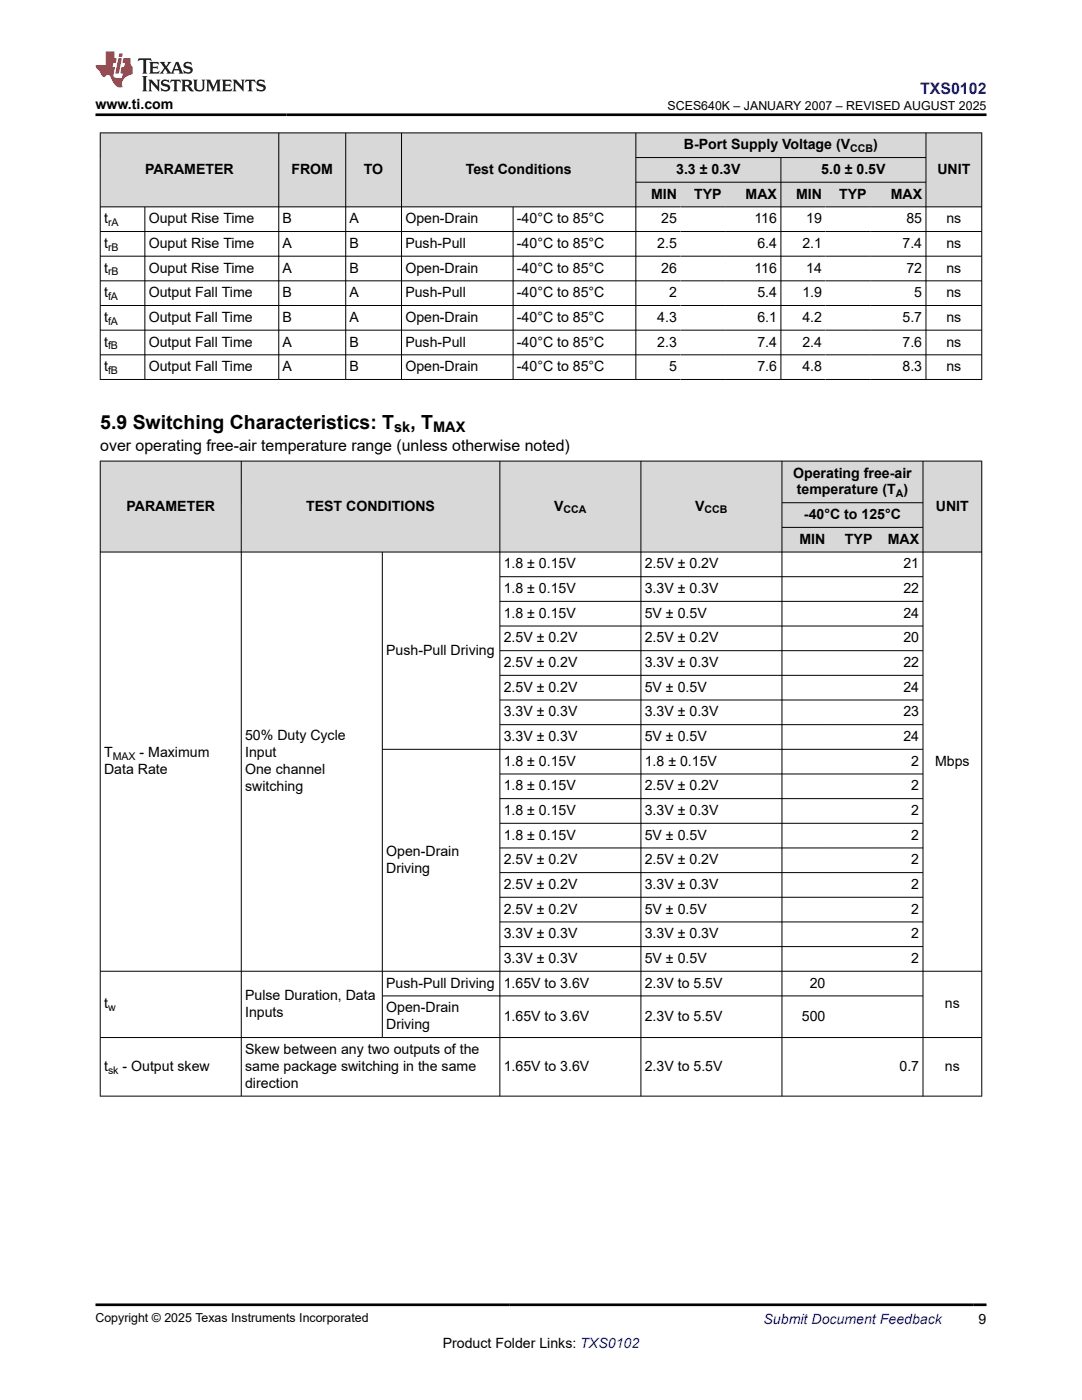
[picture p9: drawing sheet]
<svg xmlns="http://www.w3.org/2000/svg" width="216mm" height="279mm" viewBox="0 0 216 279" stroke-linecap="round" stroke-linejoin="round" font-family="sans-serif">
<defs><g id="words">
<g font-size="3.9">
<text x="20" y="85.5">5.9 Switching Characteristics: T</text>
<text x="81.9" y="85.5">, T</text>
</g>
<text font-size="3.2" fill="#00f" x="183.6" y="18.7">TXS0102</text>
<text font-size="3.2" x="20" y="89.9">over operating free-air temperature range (unless otherwise noted)</text>
<g font-size="2.9">
<text x="78.7" y="86.3">sk</text>
<text x="86.4" y="86.3">MAX</text>
</g>
<g font-size="2.8">
<text x="19" y="21.8">www.ti.com</text>
<text x="136.5" y="29.8">B-Port Supply Voltage (V</text>
<text x="174.2" y="29.8">)</text>
<text x="29" y="34.7">PARAMETER</text>
<text x="58.2" y="34.7">FROM</text>
<text x="72.6" y="34.7">TO</text>
<text x="92.9" y="34.7">Test Conditions</text>
<text x="134.9" y="34.7">3.3 ± 0.3V</text>
<text x="163.9" y="34.7">5.0 ± 0.5V</text>
<text x="187" y="34.7">UNIT</text>
<text x="129.9" y="39.6">MIN</text>
<text x="138.5" y="39.6">TYP</text>
<text x="148.8" y="39.6">MAX</text>
<text x="158.8" y="39.6">MIN</text>
<text x="167.4" y="39.6">TYP</text>
<text x="177.7" y="39.6">MAX</text>
<text x="20.8" y="44.6">t</text>
<text x="29.7" y="44.6">Ouput Rise Time</text>
<text x="56.4" y="44.6">B</text>
<text x="69.8" y="44.6">A</text>
<text x="80.9" y="44.6">Open-Drain</text>
<text x="103.2" y="44.6">-40°C to 85°C</text>
<text x="131.9" y="44.6">25</text>
<text x="150.6" y="44.6">116</text>
<text x="160.9" y="44.6">19</text>
<text x="180.9" y="44.6">85</text>
<text x="188.8" y="44.6">ns</text>
<text x="20.8" y="49.5">t</text>
<text x="29.7" y="49.5">Ouput Rise Time</text>
<text x="56.4" y="49.5">A</text>
<text x="69.8" y="49.5">B</text>
<text x="80.9" y="49.5">Push-Pull</text>
<text x="103.2" y="49.5">-40°C to 85°C</text>
<text x="131.2" y="49.5">2.5</text>
<text x="151.1" y="49.5">6.4</text>
<text x="160.1" y="49.5">2.1</text>
<text x="180.1" y="49.5">7.4</text>
<text x="188.8" y="49.5">ns</text>
<text x="20.8" y="54.4">t</text>
<text x="20.8" y="59.3">t</text>
<text x="29.7" y="54.4">Ouput Rise Time</text>
<text x="29.7" y="59.3">Output Fall Time</text>
<text x="56.4" y="54.4">A</text>
<text x="56.4" y="59.3">B</text>
<text x="69.8" y="54.4">B</text>
<text x="69.8" y="59.3">A</text>
<text x="80.9" y="54.4">Open-Drain</text>
<text x="80.9" y="59.3">Push-Pull</text>
<text x="103.2" y="54.4">-40°C to 85°C</text>
<text x="103.2" y="59.3">-40°C to 85°C</text>
<text x="131.9" y="54.4">26</text>
<text x="133.5" y="59.3">2</text>
<text x="150.6" y="54.4">116</text>
<text x="151.1" y="59.3">5.4</text>
<text x="160.1" y="59.3">1.9</text>
<text x="160.9" y="54.4">14</text>
<text x="180.9" y="54.4">72</text>
<text x="182.4" y="59.3">5</text>
<text x="188.8" y="54.4">ns</text>
<text x="188.8" y="59.3">ns</text>
<text x="20.8" y="64.2">t</text>
<text x="29.7" y="64.2">Output Fall Time</text>
<text x="56.4" y="64.2">B</text>
<text x="69.8" y="64.2">A</text>
<text x="80.9" y="64.2">Open-Drain</text>
<text x="103.2" y="64.2">-40°C to 85°C</text>
<text x="131.2" y="64.2">4.3</text>
<text x="151.1" y="64.2">6.1</text>
<text x="160.1" y="64.2">4.2</text>
<text x="180.1" y="64.2">5.7</text>
<text x="188.8" y="64.2">ns</text>
<text x="20.8" y="69.2">t</text>
<text x="29.7" y="69.2">Output Fall Time</text>
<text x="56.4" y="69.2">A</text>
<text x="69.8" y="69.2">B</text>
<text x="80.9" y="69.2">Push-Pull</text>
<text x="103.2" y="69.2">-40°C to 85°C</text>
<text x="131.2" y="69.2">2.3</text>
<text x="151.1" y="69.2">7.4</text>
<text x="160.1" y="69.2">2.4</text>
<text x="180.1" y="69.2">7.6</text>
<text x="188.8" y="69.2">ns</text>
<text x="20.8" y="74.1">t</text>
<text x="29.7" y="74.1">Output Fall Time</text>
<text x="56.4" y="74.1">A</text>
<text x="69.8" y="74.1">B</text>
<text x="80.9" y="74.1">Open-Drain</text>
<text x="103.2" y="74.1">-40°C to 85°C</text>
<text x="133.5" y="74.1">5</text>
<text x="151.1" y="74.1">7.6</text>
<text x="160.1" y="74.1">4.8</text>
<text x="180.1" y="74.1">8.3</text>
<text x="188.8" y="74.1">ns</text>
<text x="158.3" y="95.3">Operating free-air</text>
<text x="25.2" y="101.9">PARAMETER</text>
<text x="61.1" y="101.9">TEST CONDITIONS</text>
<text x="110.6" y="101.9">V</text>
<text x="138.7" y="101.9">V</text>
<text x="159" y="98.7">temperature (T )</text>
<text x="186.7" y="101.9">UNIT</text>
<text x="160.4" y="103.6">-40°C to 125°C</text>
<text x="100.5" y="113.4">1.8 ± 0.15V</text>
<text x="128.7" y="113.4">2.5V ± 0.2V</text>
<text x="159.5" y="108.5">MIN</text>
<text x="168.6" y="108.5">TYP</text>
<text x="177.1" y="108.5">MAX</text>
<text x="180.3" y="113.4">21</text>
<text x="100.5" y="118.4">1.8 ± 0.15V</text>
<text x="128.7" y="118.4">3.3V ± 0.3V</text>
<text x="180.3" y="118.4">22</text>
<text x="100.5" y="123.3">1.8 ± 0.15V</text>
<text x="128.7" y="123.3">5V ± 0.5V</text>
<text x="180.3" y="123.3">24</text>
<text x="77.1" y="130.7">Push-Pull Driving</text>
<text x="100.5" y="128.2">2.5V ± 0.2V</text>
<text x="128.7" y="128.2">2.5V ± 0.2V</text>
<text x="180.3" y="128.2">20</text>
<text x="100.5" y="133.1">2.5V ± 0.2V</text>
<text x="128.7" y="133.1">3.3V ± 0.3V</text>
<text x="180.3" y="133.1">22</text>
<text x="100.5" y="138.1">2.5V ± 0.2V</text>
<text x="100.5" y="143">3.3V ± 0.3V</text>
<text x="128.7" y="138.1">5V ± 0.5V</text>
<text x="128.7" y="143">3.3V ± 0.3V</text>
<text x="180.3" y="138.1">24</text>
<text x="180.3" y="143">23</text>
<text x="48.9" y="147.7">50% Duty Cycle</text>
<text x="100.5" y="147.9">3.3V ± 0.3V</text>
<text x="128.7" y="147.9">5V ± 0.5V</text>
<text x="180.3" y="147.9">24</text>
<text x="20.8" y="151.1">T</text>
<text x="20.8" y="154.5">Data Rate</text>
<text x="27.9" y="151.1">- Maximum</text>
<text x="48.9" y="151.1">Input</text>
<text x="48.9" y="154.5">One channel</text>
<text x="100.5" y="152.8">1.8 ± 0.15V</text>
<text x="128.7" y="152.8">1.8 ± 0.15V</text>
<text x="181.8" y="152.8">2</text>
<text x="186.6" y="152.8">Mbps</text>
<text x="48.9" y="157.9">switching</text>
<text x="100.5" y="157.7">1.8 ± 0.15V</text>
<text x="128.7" y="157.7">2.5V ± 0.2V</text>
<text x="181.8" y="157.7">2</text>
<text x="100.5" y="162.7">1.8 ± 0.15V</text>
<text x="100.5" y="167.6">1.8 ± 0.15V</text>
<text x="128.7" y="162.7">3.3V ± 0.3V</text>
<text x="128.7" y="167.6">5V ± 0.5V</text>
<text x="181.8" y="162.7">2</text>
<text x="181.8" y="167.6">2</text>
<text x="77.1" y="170.8">Open-Drain</text>
<text x="100.5" y="172.5">2.5V ± 0.2V</text>
<text x="128.7" y="172.5">2.5V ± 0.2V</text>
<text x="181.8" y="172.5">2</text>
<text x="77.1" y="174.2">Driving</text>
<text x="100.5" y="177.4">2.5V ± 0.2V</text>
<text x="128.7" y="177.4">3.3V ± 0.3V</text>
<text x="181.8" y="177.4">2</text>
<text x="100.5" y="182.3">2.5V ± 0.2V</text>
<text x="128.7" y="182.3">5V ± 0.5V</text>
<text x="181.8" y="182.3">2</text>
<text x="100.5" y="187.3">3.3V ± 0.3V</text>
<text x="128.7" y="187.3">3.3V ± 0.3V</text>
<text x="181.8" y="187.3">2</text>
<text x="77.1" y="197.1">Push-Pull Driving</text>
<text x="100.5" y="192.2">3.3V ± 0.3V</text>
<text x="100.5" y="197.1">1.65V to 3.6V</text>
<text x="128.7" y="192.2">5V ± 0.5V</text>
<text x="128.7" y="197.1">2.3V to 5.5V</text>
<text x="161.6" y="197.1">20</text>
<text x="181.8" y="192.2">2</text>
<text x="20.8" y="201.3">t</text>
<text x="48.9" y="199.6">Pulse Duration, Data</text>
<text x="48.9" y="203">Inputs</text>
<text x="77.1" y="202">Open-Drain</text>
<text x="100.5" y="203.7">1.65V to 3.6V</text>
<text x="128.7" y="203.7">2.3V to 5.5V</text>
<text x="160" y="203.7">500</text>
<text x="188.5" y="201.3">ns</text>
<text x="77.1" y="205.4">Driving</text>
<text x="20.8" y="213.7">t</text>
<text x="24.5" y="213.7">- Output skew</text>
<text x="48.9" y="210.3">Skew between any two outputs of the</text>
<text x="48.9" y="213.7">same package switching in the same</text>
<text x="100.5" y="213.7">1.65V to 3.6V</text>
<text x="128.7" y="213.7">2.3V to 5.5V</text>
<text x="179.5" y="213.7">0.7</text>
<text x="188.5" y="213.7">ns</text>
<text x="48.9" y="217.1">direction</text>
<text x="88.3" y="269">Product Folder Links: TXS0102</text>
<text x="195.3" y="264.2">9</text>
</g>
<text font-size="2.8" fill="#00f" x="152.4" y="264.2">Submit Document Feedback</text>
<g font-size="2.5">
<text x="133.2" y="21.9">SCES640K – JANUARY 2007 – REVISED AUGUST 2025</text>
<text x="19" y="263.9">Copyright © 2025 Texas Instruments Incorporated</text>
</g>
<g font-size="2.1">
<text x="169.7" y="30.4">CCB</text>
<text x="21.6" y="45.1">rA</text>
<text x="21.6" y="50">rB</text>
<text x="21.6" y="55">rB</text>
<text x="21.6" y="59.9">fA</text>
<text x="21.6" y="64.8">fA</text>
<text x="21.6" y="69.7">fB</text>
<text x="21.6" y="74.6">fB</text>
<text x="178.7" y="99.2">A</text>
<text x="112.5" y="102.5">CCA</text>
<text x="140.6" y="102.5">CCB</text>
<text x="22.5" y="151.7">MAX</text>
<text x="21.6" y="201.8">w</text>
<text x="21.6" y="214.3">sk</text>
</g>
</g></defs>
<g fill="#d8d8d8">
<path d="M20 26.5h175.9v4.9h-175.9z" fill-rule="evenodd"/>
<path d="M20.1 26.6h35.5v14.6h-35.5z" fill-rule="evenodd"/>
<path d="M55.7 26.6h13.2v14.6h-13.2z" fill-rule="evenodd"/>
<path d="M69 26.6h11.1v14.6h-11.1z" fill-rule="evenodd"/>
<path d="M80.2 26.6h46.6v14.6h-46.6z" fill-rule="evenodd"/>
<path d="M126.9 26.6h57.8v4.8h-57.8z" fill-rule="evenodd"/>
<path d="M184.8 26.6h11v14.6h-11z" fill-rule="evenodd"/>
<path d="M126.9 31.5h28.9v4.8h-28.9z" fill-rule="evenodd"/>
<path d="M155.9 31.5h28.8v4.8h-28.8z" fill-rule="evenodd"/>
<path d="M126.9 36.4h8.9v4.8h-8.9z" fill-rule="evenodd"/>
<path d="M135.8 36.4h8.9v4.8h-8.9z" fill-rule="evenodd"/>
<path d="M144.7 36.4h11.1v4.8h-11.1z" fill-rule="evenodd"/>
<path d="M155.9 36.4h8.8v4.8h-8.8z" fill-rule="evenodd"/>
<path d="M164.7 36.4h8.9v4.8h-8.9z" fill-rule="evenodd"/>
<path d="M173.6 36.4h11.1v4.8h-11.1z" fill-rule="evenodd"/>
</g>
<g fill="none" stroke="#000" stroke-width=".2">
<path d="M19.9 26.5h176.1M20 26.5v49.3M55.6 26.5v49.3M69 26.5v49.3M80.1 26.5v49.3M126.9 26.5v49.3M126.9 31.4h57.9M126.9 36.4h57.9M155.8 31.4v44.4M184.8 26.5v49.3M195.9 26.5v49.3M19.9 41.3h176.1"/>
<path d="M19.9 46.2h176.1M19.9 51.1h176.1M19.9 56h176.1M28.9 41.3v34.5M102.4 41.3v34.5M19.9 61h176.1M19.9 65.9h176.1M19.9 70.8h176.1M19.9 75.7h176.1"/>
</g>
<g fill="#d8d8d8">
<path d="M20 92h175.9v8.3h-175.9z" fill-rule="evenodd"/>
<path d="M20.1 92.1h28v18h-28z" fill-rule="evenodd"/>
<path d="M48.2 92.1h51.5v18h-51.5z" fill-rule="evenodd"/>
<path d="M99.8 92.1h28v18h-28z" fill-rule="evenodd"/>
<path d="M127.9 92.1h28.1v18h-28.1z" fill-rule="evenodd"/>
<path d="M156.1 92.1h28v8.2h-28z" fill-rule="evenodd"/>
<path d="M184.2 92.1h11.6v18h-11.6z" fill-rule="evenodd"/>
<path d="M156.1 100.4h28v4.8h-28z" fill-rule="evenodd"/>
<path d="M156.1 105.3h9.3v4.8h-9.3z" fill-rule="evenodd"/>
<path d="M165.4 105.3h9.4v4.8h-9.4z" fill-rule="evenodd"/>
<path d="M174.8 105.3h9.3v4.8h-9.3z" fill-rule="evenodd"/>
</g>
<g fill="none" stroke="#000" stroke-width=".2">
<path d="M19.9 92h176.1M20 92v126.8M48.1 92v126.8M99.7 92v126.8M127.9 92v126.8M156 92v126.8M184.2 92v126.8M195.9 92v126.8M19.9 110.2h176.1M76.3 110.2v96.9M99.7 115.1h84.5M156 100.3h28.2"/>
<path d="M156 105.3h28.2M99.7 120h84.5M99.7 124.9h84.5M99.7 129.9h84.5M99.7 134.8h84.5M99.7 139.7h84.5M76.3 149.5h107.9M99.7 144.6h84.5M99.7 154.5h84.5M99.7 159.4h84.5M99.7 164.3h84.5M99.7 169.2h84.5"/>
<path d="M99.7 174.1h84.5M99.7 179.1h84.5M19.9 193.8h176.1M76.3 198.8h107.9M99.7 184h84.5M99.7 188.9h84.5M19.9 207.1h176.1M19.9 218.8h176.1"/>
</g>
<path d="M27.7 11.6l-.2 .6 .5-.2h.6v.1v2.2l-.2 .4h1l-.2-.4v-2.2v-.1h.5l.5 .2-.1-.6zM29.8 12.4l.2 .3v1.6l-.2 .4h1.9l.1-.6a1.08 1.08 0 0 1-1.3 .2v-.7h.6l.4 .2v-.7l-.4 .2h-.6v-.5l.2-.2a1 1 0 0 1 1 .3l-.1-.5zM31.8 12.4l1 1.1-1 1.2h.9l-.2-.2 .4-.8 .5 .8-.2 .2h1.6l-.2-.2 .1-.5h1l.1 .5-.1 .2h.9l-.2-.4-.8-1.9h-.5l-1 2.1-.8-1.1 .9-1h-.8l.2 .2-.5 .6-.3-.6 .1-.2zM35.2 12.8l.4 1h-.8zM36.8 12.5a.65 .65 0 0 0-.2 .7 .65 .65 0 0 0 .6 .5l.7 .1 .1 .3a.79 .79 0 0 1-.7 .4 .79 .79 0 0 1-.7-.5l.1 .7 .2-.1a.93 .93 0 0 0 1.1 0 .93 .93 0 0 0 .4-.9 1.46 1.46 0 0 0-1.2-.6l-.1-.3a1.09 1.09 0 0 1 1.2 .2l-.2-.6-.1 .1-.6-.2zM28.4 15.2l.2 .4v2.2l-.2 .4h1l-.2-.4v-2.2l.2-.4zM29.6 15.9l.2 .4v1.5l-.2 .4h.8l-.3-.4v-1.3l1.7 1.8v-2l.2-.4h-.8l.2 .2 .1 1.1-1.2-1.3zM32.3 16a.65 .65 0 0 0-.2 .8 .65 .65 0 0 0 .7 .4l.6 .2 .1 .2a.79 .79 0 0 1-.7 .4 .79 .79 0 0 1-.7-.5l.1 .7 .2-.1a.93 .93 0 0 0 1.1 .1 .93 .93 0 0 0 .4-1 1.46 1.46 0 0 0-1.2-.5l-.1-.4a1.09 1.09 0 0 1 1.2 .2l-.2-.6-.1 .1-.6-.1zM34.1 15.9l-.1 .6a.63 .63 0 0 1 .7-.3l.1 1.6-.3 .4h1l-.2-.4v-1.6a.66 .66 0 0 1 .8 .3l-.1-.6zM36.2 15.9l.2 .4v1.5l-.2 .4h.9l-.2-.2v-.7h.5l.1 .2a.79 .79 0 0 0 1.2 .6l-1-.9a.61 .61 0 0 0 .6-.6 .61 .61 0 0 0-.5-.7zM36.9 16.2h.2a.47 .47 0 0 1 .5 .1 .47 .47 0 0 1 .1 .5l-.2 .1-.6 .1zM38.5 15.9l.2 .2a2.27 2.27 0 0 0 .4 2 1.04 1.04 0 0 0 1.7-.7v-1.3l.2-.2h-.8l.2 .4v1.1a.6 .6 0 0 1-.6 .6 .6 .6 0 0 1-.6-.6v-1.1l.3-.4zM41.1 15.9l.2 .4v1.5l-.2 .4h.7l-.2-.4v-1.4l.9 1.9 .8-1.9v1.4l-.2 .4h1l-.3-.4v-1.5l.3-.4h-.8l-.7 1.5-.7-1.5zM44.3 15.9l.2 .4v1.5l-.2 .4h1.9l.1-.6a1.09 1.09 0 0 1-1.3 .2v-.7h.6l.4 .2v-.6l-.4 .2h-.6v-.6l.2-.1a1.01 1.01 0 0 1 1 .3l-.1-.6zM46.4 15.9l.3 .4v1.5l-.3 .4h.8l-.2-.4v-1.3l1.6 1.8v-2l.2-.4h-.7l.2 .2v1.1l-1.2-1.3zM49 15.9l-.1 .6a.63 .63 0 0 1 .8-.3v1.6l-.3 .4h1l-.2-.4v-1.6a.66 .66 0 0 1 .8 .3l-.1-.6zM51.4 16a.65 .65 0 0 0-.2 .8 .65 .65 0 0 0 .6 .4l.6 .2 .2 .2a.79 .79 0 0 1-.8 .4 .79 .79 0 0 1-.6-.5l.1 .7 .2-.1a.93 .93 0 0 0 1 .1 .93 .93 0 0 0 .5-1 1.46 1.46 0 0 0-1.3-.5l-.1-.4a1.09 1.09 0 0 1 1.3 .2l-.2-.6-.2 .1-.5-.1z" fill="#231f20"/>
<path d="M21.1 10.3v2.7h-2.1l.1 .4 .9 1a.95 .95 0 0 0 .9 .9 .59 .59 0 0 1 .6-.4 .59 .59 0 0 1 .5 .3l.4 .8a1.59 1.59 0 0 0 2.1 1.4 1.61 1.61 0 0 1 1-2.3l1-.3-.1-1.5a1.59 1.59 0 0 1-.4-1.7h-1.4l-.2 .9h.5l-.1 .9h-.5l-.2 .9v.3l.4 .1-.2 .9h-.6a.73 .73 0 0 1-1.1-.7l.3-1.5h-.5l.2-.9h.5l.2-.9h-.5v-1.3zM23.6 11.6l-.6 3.1h.7l.6-3.1zM23.8 10.7l-.1 .6h.7l.1-.6z" fill="#ed1c24"/>
<path d="M19 22.9h177.8M19 260.4h177.8" fill="none" stroke="#000" stroke-width=".53"/>
<use href="#words"/>
</svg>
